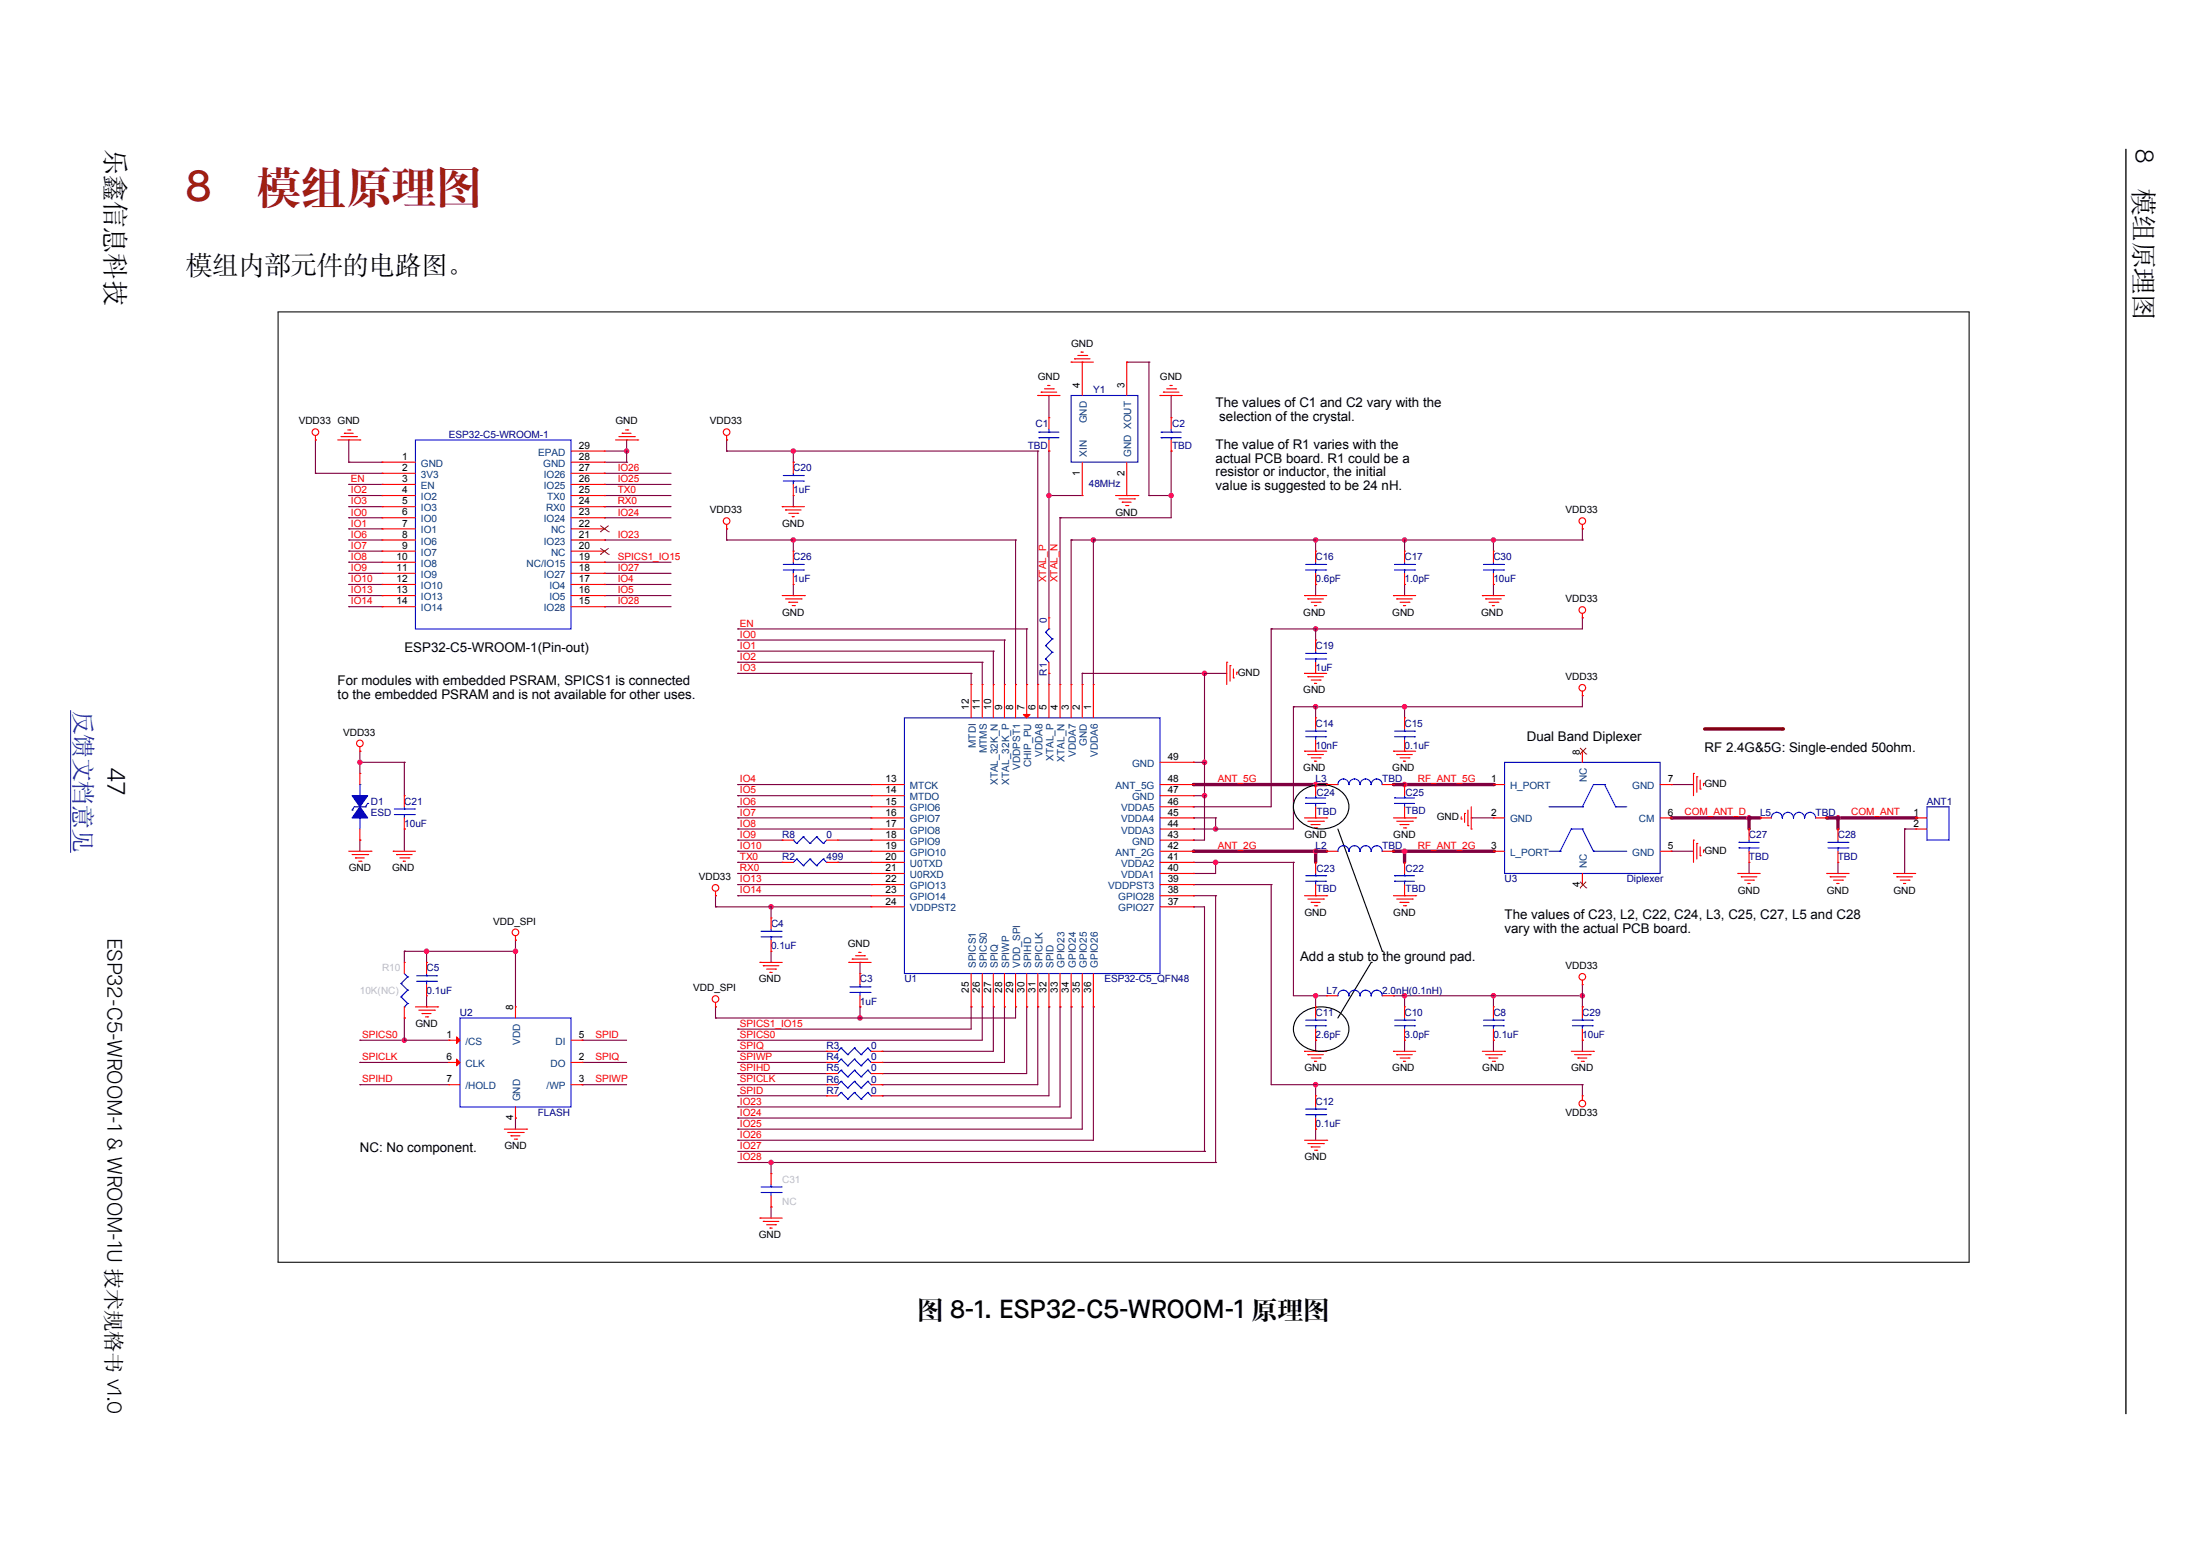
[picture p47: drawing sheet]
<svg xmlns="http://www.w3.org/2000/svg" width="297mm" height="210mm" viewBox="0 0 297 210" stroke-linecap="round" stroke-linejoin="round" font-family="sans-serif">
<defs><g id="words">
<g font-size="6.1" fill="#a02010">
<text x="25" y="27">8</text>
<text x="34.4" y="27">模组原理图</text>
</g>
<g font-size="3.5">
<text x="14.5" y="20" transform="rotate(90 14.5 20)">乐鑫信息科技</text>
<text x="287.1" y="20" transform="rotate(90 287.1 20)">8</text>
<text x="287.1" y="25.4" transform="rotate(90 287.1 25.4)">模组原理图</text>
<text x="25" y="36.6">模组内部元件的电路图。</text>
<text x="14.5" y="103.2" transform="rotate(90 14.5 103.2)">47</text>
<text x="123.3" y="177">图 8-1. ESP32-C5-WROOM-1 原理图</text>
</g>
<text font-size="3.2" fill="#1020a0" x="10.2" y="95.5" transform="rotate(90 10.2 95.5)">反馈文档意见</text>
<text font-size="2.8" x="14.5" y="126" transform="rotate(90 14.5 126)">ESP32-C5-WROOM-1 &amp; WROOM-1U 技术规格书 v1.0</text>
<g font-size="1.8">
<text x="163.4" y="54.7">The values of C1 and C2 vary with the</text>
<text x="163.9" y="56.6">selection of the crystal.</text>
<text x="163.4" y="60.3">The value of R1 varies with the</text>
<text x="163.4" y="62.1">actual PCB board. R1 could be a</text>
<text x="163.4" y="64">resistor or inductor, the initial</text>
<text x="163.4" y="65.8">value is suggested to be 24 nH.</text>
<text x="54.3" y="87.6">ESP32-C5-WROOM-1(Pin-out)</text>
<text x="45.4" y="92.1">For modules with embedded PSRAM, SPICS1 is connected</text>
<text x="45.4" y="93.9">to the embedded PSRAM and is not available for other uses.</text>
<text x="205.2" y="99.6">Dual Band Diplexer</text>
<text x="229.1" y="101">RF 2.4G&amp;5G: Single-ended 50ohm.</text>
<text x="202.2" y="123.5">The values of C23, L2, C22, C24, L3, C25, C27, L5 and C28</text>
<text x="202.2" y="125.3">vary with the actual PCB board.</text>
<text x="174.7" y="129.1">Add a stub to the ground pad.</text>
<text x="48.4" y="154.8">NC: No component.</text>
</g>
<g font-size="1.4">
<text x="145.1" y="52.1" transform="rotate(-90 145.1 52.1)">4</text>
<text x="151.1" y="52.1" transform="rotate(-90 151.1 52.1)">3</text>
<text x="145.1" y="63.9" transform="rotate(-90 145.1 63.9)">1</text>
<text x="151.1" y="63.9" transform="rotate(-90 151.1 63.9)">2</text>
<text x="130.2" y="95.4" transform="rotate(-90 130.2 95.4)">12</text>
<text x="131.7" y="95.4" transform="rotate(-90 131.7 95.4)">11</text>
<text x="133.2" y="95.4" transform="rotate(-90 133.2 95.4)">10</text>
<text x="134.7" y="95.4" transform="rotate(-90 134.7 95.4)">9</text>
<text x="136.2" y="95.4" transform="rotate(-90 136.2 95.4)">8</text>
<text x="137.7" y="95.4" transform="rotate(-90 137.7 95.4)">7</text>
<text x="139.2" y="95.4" transform="rotate(-90 139.2 95.4)">6</text>
<text x="140.6" y="95.4" transform="rotate(-90 140.6 95.4)">5</text>
<text x="142.1" y="95.4" transform="rotate(-90 142.1 95.4)">4</text>
<text x="143.6" y="95.4" transform="rotate(-90 143.6 95.4)">3</text>
<text x="145.1" y="95.4" transform="rotate(-90 145.1 95.4)">2</text>
<text x="146.6" y="95.4" transform="rotate(-90 146.6 95.4)">1</text>
<text x="212.3" y="101.4" transform="rotate(-90 212.3 101.4)">8</text>
<text x="212.3" y="119.2" transform="rotate(-90 212.3 119.2)">4</text>
<text x="69" y="135.7" transform="rotate(-90 69 135.7)">8</text>
<text x="130.2" y="133.4" transform="rotate(-90 130.2 133.4)">25</text>
<text x="131.7" y="133.4" transform="rotate(-90 131.7 133.4)">26</text>
<text x="133.2" y="133.4" transform="rotate(-90 133.2 133.4)">27</text>
<text x="134.7" y="133.4" transform="rotate(-90 134.7 133.4)">28</text>
<text x="136.2" y="133.4" transform="rotate(-90 136.2 133.4)">29</text>
<text x="137.7" y="133.4" transform="rotate(-90 137.7 133.4)">30</text>
<text x="139.2" y="133.4" transform="rotate(-90 139.2 133.4)">31</text>
<text x="140.6" y="133.4" transform="rotate(-90 140.6 133.4)">32</text>
<text x="142.1" y="133.4" transform="rotate(-90 142.1 133.4)">33</text>
<text x="143.6" y="133.4" transform="rotate(-90 143.6 133.4)">34</text>
<text x="145.1" y="133.4" transform="rotate(-90 145.1 133.4)">35</text>
<text x="146.6" y="133.4" transform="rotate(-90 146.6 133.4)">36</text>
<text x="69" y="150.5" transform="rotate(-90 69 150.5)">4</text>
</g>
<g font-size="1.4" fill="#004080">
<text x="146.1" y="56.9" transform="rotate(-90 146.1 56.9)">GND</text>
<text x="146.1" y="61.4" transform="rotate(-90 146.1 61.4)">XIN</text>
<text x="152" y="61.4" transform="rotate(-90 152 61.4)">GND XOUT</text>
<text x="131.1" y="100.5" transform="rotate(-90 131.1 100.5)">MTDI</text>
<text x="132.6" y="101.2" transform="rotate(-90 132.6 101.2)">MTMS</text>
<text x="140.1" y="101.7" transform="rotate(-90 140.1 101.7)">VDDA8</text>
<text x="144.6" y="101.7" transform="rotate(-90 144.6 101.7)">VDDA7</text>
<text x="146.1" y="100.2" transform="rotate(-90 146.1 100.2)">GND</text>
<text x="147.5" y="101.7" transform="rotate(-90 147.5 101.7)">VDDA6</text>
<text x="134.1" y="105.5" transform="rotate(-90 134.1 105.5)">XTAL_32K_N</text>
<text x="135.6" y="105.4" transform="rotate(-90 135.6 105.4)">XTAL_32K_P</text>
<text x="137.1" y="103.5" transform="rotate(-90 137.1 103.5)">VDDPST1</text>
<text x="138.6" y="103.1" transform="rotate(-90 138.6 103.1)">CHIP_PU</text>
<text x="141.6" y="102.2" transform="rotate(-90 141.6 102.2)">XTAL_P</text>
<text x="143.1" y="102.3" transform="rotate(-90 143.1 102.3)">XTAL_N</text>
<text x="213.3" y="105.1" transform="rotate(-90 213.3 105.1)">NC</text>
<text x="213.3" y="116.6" transform="rotate(-90 213.3 116.6)">NC</text>
<text x="131.1" y="130.1" transform="rotate(-90 131.1 130.1)">SPICS1</text>
<text x="132.6" y="130.1" transform="rotate(-90 132.6 130.1)">SPICS0</text>
<text x="134.1" y="130.1" transform="rotate(-90 134.1 130.1)">SPIQ</text>
<text x="135.6" y="130.1" transform="rotate(-90 135.6 130.1)">SPIWP</text>
<text x="137.1" y="130.1" transform="rotate(-90 137.1 130.1)">VDD_SPI</text>
<text x="138.6" y="130.1" transform="rotate(-90 138.6 130.1)">SPIHD</text>
<text x="140.1" y="130.1" transform="rotate(-90 140.1 130.1)">SPICLK</text>
<text x="141.6" y="130.1" transform="rotate(-90 141.6 130.1)">SPID</text>
<text x="143.1" y="130.1" transform="rotate(-90 143.1 130.1)">GPIO23</text>
<text x="144.6" y="130.1" transform="rotate(-90 144.6 130.1)">GPIO24</text>
<text x="146.1" y="130.1" transform="rotate(-90 146.1 130.1)">GPIO25</text>
<text x="147.5" y="130.1" transform="rotate(-90 147.5 130.1)">GPIO26</text>
<text x="69.9" y="140.4" transform="rotate(-90 69.9 140.4)">VDD</text>
<text x="69.9" y="148" transform="rotate(-90 69.9 148)">GND</text>
</g>
<g font-size="1.4" fill="#f00">
<text x="140.6" y="78.2" transform="rotate(-90 140.6 78.2)">XTAL_P</text>
<text x="142.1" y="78.2" transform="rotate(-90 142.1 78.2)">XTAL_N</text>
</g>
<g font-size="1.4" fill="#000080">
<text x="140.7" y="83.8" transform="rotate(-90 140.7 83.8)">0</text>
<text x="140.7" y="90.8" transform="rotate(-90 140.7 90.8)">R1</text>
</g>
<g font-size="1.3">
<text x="143.9" y="46.6">GND</text>
<text x="139.5" y="51.1">GND</text>
<text x="155.9" y="51.1">GND</text>
<text x="40.2" y="57">VDD33 GND</text>
<text x="82.7" y="57">GND</text>
<text x="95.4" y="57">VDD33</text>
<text x="54" y="61.8">1</text>
<text x="54" y="63.3">2</text>
<text x="54" y="64.8">3</text>
<text x="77.8" y="61.8">28</text>
<text x="77.8" y="63.3">27</text>
<text x="77.8" y="64.8">26</text>
<text x="77.8" y="60.3">29</text>
<text x="54" y="66.3">4</text>
<text x="54" y="67.8">5</text>
<text x="54" y="69.3">6</text>
<text x="54" y="70.8">7</text>
<text x="77.8" y="66.3">25</text>
<text x="77.8" y="67.8">24</text>
<text x="77.8" y="69.3">23</text>
<text x="77.8" y="70.8">22</text>
<text x="95.4" y="69">VDD33</text>
<text x="105.1" y="70.8">GND</text>
<text x="149.9" y="69.3">GND</text>
<text x="210.4" y="69">VDD33</text>
<text x="53.3" y="75.2">10</text>
<text x="53.3" y="76.7">11</text>
<text x="54" y="72.2">8</text>
<text x="54" y="73.7">9</text>
<text x="77.8" y="72.2">21</text>
<text x="77.8" y="73.7">20</text>
<text x="77.8" y="75.2">19</text>
<text x="77.8" y="76.7">18</text>
<text x="53.3" y="78.2">12</text>
<text x="53.3" y="79.7">13</text>
<text x="53.3" y="81.2">14</text>
<text x="77.8" y="78.2">17</text>
<text x="77.8" y="79.7">16</text>
<text x="77.8" y="81.2">15</text>
<text x="105.1" y="82.7">GND</text>
<text x="175.2" y="82.7">GND</text>
<text x="187.1" y="82.7">GND</text>
<text x="199" y="82.7">GND</text>
<text x="210.4" y="80.9">VDD33</text>
<text x="166.3" y="90.8">GND</text>
<text x="175.2" y="93.2">GND</text>
<text x="210.4" y="91.4">VDD33</text>
<text x="46.1" y="98.8">VDD33</text>
<text x="119" y="105.1">13</text>
<text x="119" y="106.6">14</text>
<text x="156.9" y="105.1">48</text>
<text x="156.9" y="102.1">49</text>
<text x="156.9" y="106.6">47</text>
<text x="175.2" y="103.6">GND</text>
<text x="187.1" y="103.6">GND</text>
<text x="200.4" y="105.1">1</text>
<text x="224.1" y="105.1">7</text>
<text x="229.1" y="105.7">GND</text>
<text x="119" y="111.1">17</text>
<text x="119" y="112.6">18</text>
<text x="119" y="109.6">16</text>
<text x="119" y="108.1">15</text>
<text x="156.9" y="111.1">44</text>
<text x="156.9" y="109.6">45</text>
<text x="156.9" y="108.1">46</text>
<text x="156.9" y="112.6">43</text>
<text x="175.3" y="112.6">GND</text>
<text x="187.2" y="112.6">GND</text>
<text x="193.1" y="110.2">GND</text>
<text x="200.4" y="109.6">2</text>
<text x="224.1" y="109.6">6</text>
<text x="257.1" y="109.6">1</text>
<text x="257.1" y="111.1">2</text>
<text x="46.9" y="117.1">GND</text>
<text x="52.7" y="117.1">GND</text>
<text x="93.9" y="118.3">VDD33</text>
<text x="119" y="115.6">20</text>
<text x="119" y="117.1">21</text>
<text x="119" y="114.1">19</text>
<text x="119" y="118.5">22</text>
<text x="156.9" y="117.1">40</text>
<text x="156.9" y="115.6">41</text>
<text x="156.9" y="114.1">42</text>
<text x="156.9" y="118.5">39</text>
<text x="200.4" y="114.1">3</text>
<text x="224.1" y="114.1">5</text>
<text x="229.1" y="114.7">GND</text>
<text x="66.3" y="124.2">VDD_SPI</text>
<text x="119" y="121.5">24</text>
<text x="119" y="120">23</text>
<text x="156.9" y="121.5">37</text>
<text x="156.9" y="120">38</text>
<text x="175.3" y="123">GND</text>
<text x="187.2" y="123">GND</text>
<text x="233.5" y="120.1">GND</text>
<text x="245.5" y="120.1">GND</text>
<text x="254.5" y="120.1">GND</text>
<text x="113.9" y="127.2">GND</text>
<text x="210.4" y="130.2">VDD33</text>
<text x="55.8" y="138">GND</text>
<text x="93.2" y="133.2">VDD_SPI</text>
<text x="102" y="132">GND</text>
<text x="60" y="139.5">1</text>
<text x="60" y="142.4">6</text>
<text x="77.8" y="142.4">2</text>
<text x="77.8" y="139.5">5</text>
<text x="175.3" y="144">GND</text>
<text x="187.1" y="144">GND</text>
<text x="199.2" y="144">GND</text>
<text x="211.1" y="144">GND</text>
<text x="60" y="145.4">7</text>
<text x="77.8" y="145.4">3</text>
<text x="210.4" y="149.9">VDD33</text>
<text x="67.8" y="154.4">GND</text>
<text x="175.3" y="155.9">GND</text>
<text x="102" y="166.4">GND</text>
</g>
<g font-size="1.3" fill="#000080">
<text x="146.9" y="52.8">Y1</text>
<text x="60.3" y="58.8">ESP32-C5-WROOM-1</text>
<text x="139.2" y="57.3">C1</text>
<text x="157.5" y="57.3">C2</text>
<text x="106.6" y="63.3">C20</text>
<text x="138.1" y="60.3">TBD</text>
<text x="146.3" y="65.4">48MHz</text>
<text x="157.5" y="60.3">TBD</text>
<text x="106.6" y="66.3">1uF</text>
<text x="106.6" y="75.3">C26</text>
<text x="176.8" y="75.3">C16</text>
<text x="188.7" y="75.3">C17</text>
<text x="200.7" y="75.3">C30</text>
<text x="106.6" y="78.2">1uF</text>
<text x="176.8" y="78.2">0.6pF</text>
<text x="188.7" y="78.2">1.0pF</text>
<text x="200.7" y="78.2">10uF</text>
<text x="176.8" y="87.2">C19</text>
<text x="176.8" y="90.2">1uF</text>
<text x="176.8" y="97.7">C14</text>
<text x="176.8" y="100.6">10nF</text>
<text x="188.7" y="97.7">C15</text>
<text x="188.7" y="100.6">0.1uF</text>
<text x="176.8" y="105.1">L3</text>
<text x="176.9" y="106.9">C24</text>
<text x="185.8" y="105.1">TBD</text>
<text x="188.9" y="106.9">C25</text>
<text x="49.9" y="108.1">D1</text>
<text x="49.9" y="109.6">ESD</text>
<text x="54.3" y="108.1">C21</text>
<text x="54.3" y="111.1">10uF</text>
<text x="105.1" y="112.6">R8</text>
<text x="111.1" y="112.6">0</text>
<text x="176.9" y="109.5">TBD</text>
<text x="188.9" y="109.3">TBD</text>
<text x="235" y="112.6">C27</text>
<text x="236.5" y="109.6">L5</text>
<text x="244" y="109.6">TBD</text>
<text x="247" y="112.6">C28</text>
<text x="258.9" y="108.1">ANT1</text>
<text x="105.1" y="115.6">R2</text>
<text x="111.1" y="115.6">499</text>
<text x="176.8" y="114.1">L2</text>
<text x="176.9" y="117.2">C23</text>
<text x="176.9" y="119.9">TBD</text>
<text x="185.8" y="114.1">TBD</text>
<text x="188.9" y="117.2">C22</text>
<text x="188.9" y="119.9">TBD</text>
<text x="202.2" y="118.6">U3</text>
<text x="218.6" y="118.6">Diplexer</text>
<text x="235" y="115.6">TBD</text>
<text x="247" y="115.6">TBD</text>
<text x="103.6" y="124.5">C4</text>
<text x="57.3" y="130.5">C5</text>
<text x="103.6" y="127.5">0.1uF</text>
<text x="57.3" y="133.5">0.1uF</text>
<text x="61.8" y="136.5">U2</text>
<text x="115.6" y="132">C3</text>
<text x="115.6" y="135">1uF</text>
<text x="121.5" y="132">U1</text>
<text x="148.4" y="132">ESP32-C5_QFN48</text>
<text x="176.8" y="136.5">C11</text>
<text x="178.3" y="133.5">L7</text>
<text x="185.8" y="133.5">2.0nH(0.1nH)</text>
<text x="188.7" y="136.5">C10</text>
<text x="200.7" y="136.5">C8</text>
<text x="212.6" y="136.5">C29</text>
<text x="111.1" y="141">R3</text>
<text x="111.1" y="144">R5</text>
<text x="111.1" y="142.5">R4</text>
<text x="117.1" y="141">0</text>
<text x="117.1" y="144">0</text>
<text x="117.1" y="142.5">0</text>
<text x="176.8" y="139.5">2.6pF</text>
<text x="188.7" y="139.5">3.0pF</text>
<text x="200.7" y="139.5">0.1uF</text>
<text x="212.6" y="139.5">10uF</text>
<text x="72.3" y="149.9">FLASH</text>
<text x="111.1" y="145.4">R6</text>
<text x="111.1" y="146.9">R7</text>
<text x="117.1" y="145.4">0</text>
<text x="117.1" y="146.9">0</text>
<text x="176.8" y="148.4">C12</text>
<text x="176.8" y="151.4">0.1uF</text>
</g>
<g font-size="1.3" fill="#f00">
<text x="47.2" y="64.8">EN</text>
<text x="83" y="63.3">IO26</text>
<text x="83" y="64.8">IO25</text>
<text x="47.2" y="66.3">IO2</text>
<text x="47.2" y="67.8">IO3</text>
<text x="47.2" y="69.3">IO0</text>
<text x="47.2" y="70.8">IO1</text>
<text x="83" y="69.3">IO24</text>
<text x="83" y="66.3">TX0</text>
<text x="83" y="67.8">RX0</text>
<text x="47.2" y="73.7">IO7</text>
<text x="47.2" y="72.3">IO6</text>
<text x="47.2" y="75.2">IO8</text>
<text x="47.2" y="76.7">IO9</text>
<text x="83" y="72.3">IO23</text>
<text x="83" y="75.2">SPICS1_IO15</text>
<text x="83" y="76.7">IO27</text>
<text x="47.2" y="79.7">IO13</text>
<text x="47.2" y="81.2">IO14</text>
<text x="47.2" y="78.2">IO10</text>
<text x="83" y="81.2">IO28</text>
<text x="83" y="78.2">IO4</text>
<text x="83" y="79.7">IO5</text>
<text x="99.4" y="84.2">EN</text>
<text x="99.4" y="87.2">IO1</text>
<text x="99.4" y="85.7">IO0</text>
<text x="99.4" y="88.7">IO2</text>
<text x="99.4" y="90.2">IO3</text>
<text x="99.4" y="105.1">IO4</text>
<text x="99.4" y="106.6">IO5</text>
<text x="163.7" y="105.1">ANT_5G</text>
<text x="190.5" y="105.1">RF_ANT_5G</text>
<text x="99.4" y="108.1">IO6</text>
<text x="99.4" y="109.6">IO7</text>
<text x="99.4" y="111.1">IO8</text>
<text x="99.4" y="112.6">IO9</text>
<text x="226.4" y="109.6">COM_ANT_D</text>
<text x="248.8" y="109.6">COM_ANT</text>
<text x="99.4" y="117.1">RX0</text>
<text x="99.4" y="118.6">IO13</text>
<text x="99.4" y="114.1">IO10</text>
<text x="99.4" y="115.6">TX0</text>
<text x="163.7" y="114">ANT_2G</text>
<text x="190.5" y="114">RF_ANT_2G</text>
<text x="99.4" y="120">IO14</text>
<text x="99.4" y="137.9">SPICS1_IO15</text>
<text x="48.7" y="139.5">SPICS0</text>
<text x="48.7" y="142.4">SPICLK</text>
<text x="80" y="139.5">SPID</text>
<text x="80" y="142.4">SPIQ</text>
<text x="99.4" y="139.5">SPICS0</text>
<text x="99.4" y="141">SPIQ</text>
<text x="99.4" y="142.4">SPIWP</text>
<text x="99.4" y="143.9">SPIHD</text>
<text x="48.7" y="145.4">SPIHD</text>
<text x="80" y="145.4">SPIWP</text>
<text x="99.4" y="148.4">IO23</text>
<text x="99.4" y="149.9">IO24</text>
<text x="99.4" y="145.4">SPICLK</text>
<text x="99.4" y="146.9">SPID</text>
<text x="99.4" y="151.4">IO25</text>
<text x="99.4" y="152.9">IO26</text>
<text x="99.4" y="154.4">IO27</text>
<text x="99.4" y="155.9">IO28</text>
</g>
<g font-size="1.3" fill="#004080">
<text x="56.6" y="62.7">GND</text>
<text x="56.6" y="64.2">3V3</text>
<text x="56.6" y="65.7">EN</text>
<text x="72.3" y="61.2">EPAD</text>
<text x="73" y="62.7">GND</text>
<text x="73.1" y="64.2">IO26</text>
<text x="73.1" y="65.7">IO25</text>
<text x="56.6" y="67.2">IO2</text>
<text x="56.6" y="68.7">IO3</text>
<text x="56.6" y="70.2">IO0</text>
<text x="56.6" y="71.7">IO1</text>
<text x="73.1" y="70.2">IO24</text>
<text x="73.4" y="68.7">RX0</text>
<text x="73.5" y="67.2">TX0</text>
<text x="74.1" y="71.7">NC</text>
<text x="56.6" y="73.2">IO6</text>
<text x="56.6" y="74.7">IO7</text>
<text x="56.6" y="76.1">IO8</text>
<text x="56.6" y="77.6">IO9</text>
<text x="70.8" y="76.1">NC/IO15</text>
<text x="73.1" y="73.2">IO23</text>
<text x="73.1" y="77.6">IO27</text>
<text x="74.1" y="74.7">NC</text>
<text x="56.6" y="79.1">IO10</text>
<text x="56.6" y="80.6">IO13</text>
<text x="56.6" y="82.1">IO14</text>
<text x="73.1" y="82.1">IO28</text>
<text x="73.8" y="79.1">IO4</text>
<text x="73.8" y="80.6">IO5</text>
<text x="122.3" y="106">MTCK</text>
<text x="122.3" y="107.5">MTDO</text>
<text x="149.9" y="106">ANT_5G</text>
<text x="152.2" y="103">GND</text>
<text x="152.2" y="107.5">GND</text>
<text x="202.9" y="106">H_PORT</text>
<text x="219.4" y="106">GND</text>
<text x="122.3" y="112">GPIO8</text>
<text x="122.3" y="113.5">GPIO9</text>
<text x="122.3" y="110.5">GPIO7</text>
<text x="122.3" y="109">GPIO6</text>
<text x="150.7" y="112">VDDA3</text>
<text x="150.7" y="110.5">VDDA4</text>
<text x="150.7" y="109">VDDA5</text>
<text x="152.2" y="113.5">GND</text>
<text x="202.9" y="110.5">GND</text>
<text x="220.3" y="110.5">CM</text>
<text x="122.3" y="116.5">U0TXD</text>
<text x="122.3" y="118">U0RXD</text>
<text x="122.3" y="115">GPIO10</text>
<text x="122.3" y="119.5">GPIO13</text>
<text x="148.9" y="119.5">VDDPST3</text>
<text x="149.9" y="115">ANT_2G</text>
<text x="150.7" y="118">VDDA1</text>
<text x="150.7" y="116.5">VDDA2</text>
<text x="202.9" y="115">L_PORT</text>
<text x="219.4" y="115">GND</text>
<text x="122.3" y="122.4">VDDPST2</text>
<text x="122.3" y="121">GPIO14</text>
<text x="150.3" y="122.4">GPIO27</text>
<text x="150.3" y="121">GPIO28</text>
<text x="62.6" y="140.4">/CS</text>
<text x="62.6" y="143.4">CLK</text>
<text x="74" y="143.4">DO</text>
<text x="74.6" y="140.4">DI</text>
<text x="62.6" y="146.3">/HOLD</text>
<text x="73.5" y="146.3">/WP</text>
</g>
<g font-size="1.3" fill="#c0c0c0">
<text x="51.4" y="130.5">R10</text>
<text x="48.4" y="133.5">10K(NC)</text>
<text x="105.1" y="158.9">C31</text>
<text x="105.1" y="161.9">NC</text>
</g>
</g></defs>
<path d="M285.7 20v170" fill="none" stroke="#000" stroke-width=".18"/>
<path d="M97.7 59.1h.1M97.7 59.1v1.5M106.6 62.1h.1M106.6 60.6v1.5" fill="none" stroke="#800040" stroke-width=".15"/>
<path d="M247 109.9h10.5" fill="none" stroke="#800040" stroke-width=".45"/>
<circle cx="257.5" cy="109.9" r=".22" fill="#800040"/>
<g fill="#f0f" stroke="#f0f" stroke-width=".15">
<circle cx="247" cy="109.9" r=".29"/>
<circle cx="103.6" cy="121.8" r=".29"/>
<circle cx="106.6" cy="72.5" r=".29"/>
<circle cx="157.4" cy="66.6" r=".29"/>
<circle cx="141" cy="66.6" r=".29"/>
<circle cx="176.8" cy="145.7" r=".29"/>
<circle cx="161.9" cy="90.5" r=".29"/>
<circle cx="161.9" cy="102.4" r=".29"/>
<circle cx="106.6" cy="60.6" r=".29"/>
<circle cx="161.9" cy="106.9" r=".29"/>
<circle cx="176.8" cy="72.5" r=".29"/>
<circle cx="188.8" cy="72.5" r=".29"/>
</g>
<g fill="none" stroke="#800040" stroke-width=".15">
<path d="M141 53.1h.1M141 53.1v3M151.4 48.7h.1M151.4 48.7h3M154.4 48.7h.1M154.4 48.7v17.9M157.4 53.1h.1M157.4 53.1v3M97.7 71.1h.1M97.7 60.6h.1M97.7 71.1v1.5M97.7 60.6h41.8"/>
<path d="M106.6 72.6h.1M106.6 60.6h.1M106.6 68.1h.1M106.6 66.6v1.5M106.6 72.6v1.4M106.6 78.5v1.5M106.6 72.6h29.9M139.5 60.6h.1M139.5 60.6v31.4M141 60.6h.1M141 66.6h.1M141 60.6v22.4"/>
<path d="M141 66.6h4.4M154.4 66.6h.1M154.4 66.6h3M157.4 60.6h.1M157.4 66.6h.1M157.4 60.6v9M176.8 72.6h.1M176.8 72.6h23.9M176.8 72.6v1.4M188.8 72.6h.1M188.8 72.6v1.4M200.7 72.6h.1"/>
<path d="M99.1 84.5h.1M99.1 87.5h.1M99.1 86h.1M99.1 84.5h38.9M99.1 87.5h34.4M99.1 86h35.9M106.6 80h.1M141 90.5h.1M141 90.5v1.5M145.4 90.5h.1M145.4 90.5h19.5M161.9 90.5h.1"/>
<path d="M161.9 90.5v22.4h-1.5M99.1 105.4h.1M99.1 106.9h.1M99.1 108.4h.1M99.1 109.9h.1M99.1 117.4h.1M99.1 111.4h.1M99.1 118.9h.1M99.1 112.9h.1M99.1 114.4h.1M99.1 105.4h18M99.1 106.9h18"/>
<path d="M99.1 108.4h18M99.1 109.9h18M99.1 117.4h18M99.1 111.4h18M99.1 118.9h18M99.1 112.9h6M99.1 114.4h18M112.6 115.9h.1M112.6 115.9h4.5M160.4 102.4h.1M160.4 106.9h.1M160.4 112.9h.1"/>
<path d="M160.4 106.9h1.5M160.4 102.4h1.5M161.9 102.4h.1M161.9 106.9h.1M197.7 109.9h.1M197.7 109.9h3M224.6 114.4h.1M224.6 105.4h.1M224.6 105.4h3M224.6 114.4h3M99.1 120.3h.1M99.1 120.3h18"/>
<path d="M103.6 121.8h.1M103.6 121.8h13.5M160.4 121.8h.1M160.4 120.3h.1M160.4 120.3h3M160.4 121.8h1.5M170.8 145.7h41.9M176.8 151.7h.1M176.8 145.7h.1M176.8 145.7v1.5M176.8 151.7v1.5M212.7 145.7h.1"/>
<path d="M212.7 145.7v1.5"/>
</g>
<path d="M224.6 109.9h10.5" fill="none" stroke="#800040" stroke-width=".45"/>
<circle cx="224.6" cy="109.9" r=".22" fill="#800040"/>
<circle cx="235.1" cy="109.9" r=".29" fill="#f0f" stroke="#f0f" stroke-width=".15"/>
<g fill="none" stroke="#800040" stroke-width=".15">
<path d="M96.2 120.3h.1M96.2 120.3v1.5M103.6 129.3h.1M103.6 127.8v1.5M142.5 135.3h.1M142.5 135.3v13.4h-43.4M144 135.3h.1M144 135.3v14.9h-44.9M145.4 135.3h.1M145.4 135.3v16.4h-46.3M146.9 135.3h.1M146.9 135.3v17.9h-47.8"/>
<path d="M161.9 121.8v32.9M163.4 120.3h.1M163.4 120.3v35.9M99.1 148.7h.1M99.1 150.2h.1M99.1 151.7h.1M99.1 153.2h.1M99.1 154.7h62.8M99.1 156.2h4.5M103.6 156.2h.1M161.9 154.7h.1"/>
</g>
<path d="M235.1 109.9h1.4" fill="none" stroke="#800040" stroke-width=".45"/>
<circle cx="235.1" cy="109.9" r=".22" fill="#800040"/>
<path d="M235.1 109.9v1.5" fill="none" stroke="#800040" stroke-width=".45"/>
<circle cx="235.1" cy="109.9" r=".22" fill="#800040"/>
<path d="M245.5 109.9h1.5" fill="none" stroke="#800040" stroke-width=".45"/>
<circle cx="245.5" cy="109.9" r=".22" fill="#800040"/>
<path d="M247 109.9v1.5" fill="none" stroke="#800040" stroke-width=".45"/>
<circle cx="247" cy="109.9" r=".22" fill="#800040"/>
<path d="M187.3 114.4h1.5" fill="none" stroke="#800040" stroke-width=".45"/>
<circle cx="187.3" cy="114.4" r=".22" fill="#800040"/>
<path d="M99.1 115.9h.1M99.1 115.9h6" fill="none" stroke="#800040" stroke-width=".15"/>
<path d="M188.8 114.4h11.9" fill="none" stroke="#800040" stroke-width=".45"/>
<circle cx="200.7" cy="114.4" r=".22" fill="#800040"/>
<path d="M256 111.4h.1M256 111.4v6M256 111.4h1.5" fill="none" stroke="#800040" stroke-width=".15"/>
<path d="M188.8 105.4h11.9" fill="none" stroke="#800040" stroke-width=".45"/>
<circle cx="200.7" cy="105.4" r=".22" fill="#800040"/>
<circle cx="188.8" cy="105.4" r=".29" fill="#f0f" stroke="#f0f" stroke-width=".15"/>
<path d="M187.3 105.4h1.5" fill="none" stroke="#800040" stroke-width=".45"/>
<circle cx="187.3" cy="105.4" r=".22" fill="#800040"/>
<g fill="none" stroke="#800040" stroke-width=".15">
<path d="M176.8 78.5h.1M176.8 78.5v1.5M188.8 78.5h.1M188.8 78.5v1.5M212.7 71.1h.1M212.7 71.1v1.5M173.8 95h.1M173.8 95v16.4M176.8 95h.1M176.8 84.5h.1M176.8 84.5v1.5M176.8 95v1.4"/>
<path d="M188.8 95h.1M188.8 95v1.4M212.7 93.5h.1M212.7 83h.1M212.7 83v1.5h-35.9M212.7 93.5v1.5h-38.9M160.4 108.4h.1M160.4 108.4h10.4M96.2 121.8h.1M96.2 135.3h.1M96.2 136.8h.1M96.2 121.8h7.4"/>
<path d="M96.2 135.3v1.5M99.1 138.3h.1M99.1 139.8h.1M103.6 121.8h.1M103.6 121.8v1.5M115.6 135.3h.1M115.6 129.3h.1M115.6 136.8h.1M115.6 129.3v1.5M115.6 135.3v1.5M130.5 135.3h.1M130.5 135.3v3h-31.4"/>
<path d="M132 135.3h.1M132 135.3v4.5h-32.9M133.5 135.3h.1M133.5 135.3v6h-14.9M135 135.3h.1M135 135.3v7.4h-16.4M136.5 135.3h.1M136.5 135.3v1.5h-40.3M138 135.3h.1M138 135.3v8.9h-19.4M139.5 135.3h.1M139.5 135.3v10.4h-20.9"/>
<path d="M141 135.3h.1M141 135.3v11.9h-22.4M176.8 139.8h.1M176.8 139.8v1.5M188.8 139.8h.1M188.8 139.8v1.5M200.7 139.8h.1M200.7 133.8h.1M200.7 133.8v1.5M200.7 139.8v1.5M200.7 133.8h12M212.7 133.8h.1"/>
<path d="M212.7 139.8h.1M212.7 139.8v1.5M99.1 141.3h.1M99.1 142.7h.1M99.1 144.2h.1M99.1 145.7h.1M99.1 147.2h.1M99.1 141.3h12M99.1 142.7h12M99.1 144.2h12M99.1 145.7h12M99.1 147.2h12"/>
<path d="M118.6 141.3h.1M118.6 142.7h.1M118.6 144.2h.1M118.6 145.7h.1M118.6 147.2h.1"/>
</g>
<g fill="#f0f" stroke="#f0f" stroke-width=".15">
<circle cx="200.7" cy="133.8" r=".29"/>
<circle cx="212.6" cy="133.8" r=".29"/>
<circle cx="176.8" cy="95" r=".29"/>
<circle cx="188.8" cy="95" r=".29"/>
<circle cx="115.6" cy="136.8" r=".29"/>
<circle cx="176.8" cy="84.5" r=".29"/>
</g>
<path d="M160.4 105.4h16.4" fill="none" stroke="#800040" stroke-width=".45"/>
<circle cx="160.4" cy="105.4" r=".22" fill="#800040"/>
<path d="M160.4 114.4h16.4" fill="none" stroke="#800040" stroke-width=".45"/>
<circle cx="160.4" cy="114.4" r=".22" fill="#800040"/>
<g fill="none" stroke="#800040" stroke-width=".15">
<path d="M97.7 72.6h.1M97.7 72.6h8.9M142.5 69.6h.1M142.5 69.6h14.9M99.1 90.5h.1M99.1 89h.1M99.1 90.5h31.4M99.1 89h32.9M130.5 90.5h.1M130.5 90.5v1.5M132 89h.1M132 89v3"/>
<path d="M133.5 87.5h.1M133.5 87.5v4.5M135 86h.1M135 86v6M170.8 84.5h.1M170.8 84.5v23.9M170.8 84.5h6M160.4 109.9h.1M160.4 111.4h.1M160.4 118.9h.1M160.4 117.4h.1M160.4 115.9h.1"/>
<path d="M160.4 109.9h3M160.4 115.9h13.4M160.4 111.4h13.4M160.4 118.9h10.4M163.4 115.9h.1M163.4 109.9h.1M163.4 111.4h.1M163.4 109.9v1.5M163.4 115.9v1.5h-3M170.8 118.9h.1M170.8 118.9v26.8M173.8 115.9h.1"/>
<path d="M173.8 115.9v17.9h4.5M176.8 133.8h.1M176.8 133.8v1.5M187.3 133.8h.1M187.3 133.8h13.4M188.8 133.8h.1M188.8 133.8v1.5M200.7 133.8h.1M212.7 135.3h.1M212.7 133.8h.1M212.7 132.3v3"/>
</g>
<g fill="#f0f" stroke="#f0f" stroke-width=".15">
<circle cx="163.4" cy="111.4" r=".29"/>
<circle cx="163.4" cy="115.9" r=".29"/>
<circle cx="188.8" cy="133.8" r=".29"/>
<circle cx="176.8" cy="133.8" r=".29"/>
</g>
<path d="M176.8 105.4h1.5" fill="none" stroke="#800040" stroke-width=".45"/>
<circle cx="176.8" cy="105.4" r=".22" fill="#800040"/>
<circle cx="176.8" cy="105.4" r=".29" fill="#f0f" stroke="#f0f" stroke-width=".15"/>
<path d="M176.8 114.4v1.5" fill="none" stroke="#800040" stroke-width=".45"/>
<circle cx="176.8" cy="114.4" r=".22" fill="#800040"/>
<circle cx="176.8" cy="114.4" r=".29" fill="#f0f" stroke="#f0f" stroke-width=".15"/>
<path d="M176.8 114.4h1.5" fill="none" stroke="#800040" stroke-width=".45"/>
<circle cx="176.8" cy="114.4" r=".22" fill="#800040"/>
<path d="M188.8 114.4v1.5" fill="none" stroke="#800040" stroke-width=".45"/>
<circle cx="188.8" cy="114.4" r=".22" fill="#800040"/>
<g fill="#f0f" stroke="#f0f" stroke-width=".15">
<circle cx="188.8" cy="114.4" r=".29"/>
<circle cx="146.9" cy="72.5" r=".29"/>
<circle cx="84.2" cy="60.6" r=".29"/>
<circle cx="200.7" cy="72.5" r=".29"/>
<circle cx="103.6" cy="156.2" r=".29"/>
<circle cx="48.4" cy="102.4" r=".29"/>
<circle cx="54.3" cy="139.8" r=".29"/>
<circle cx="69.3" cy="127.8" r=".29"/>
<circle cx="57.3" cy="127.8" r=".29"/>
</g>
<g fill="none" stroke="#800040" stroke-width=".15">
<path d="M42.4 59.1h.1M42.4 59.1v4.5M46.9 59.1h.1M46.9 59.1v3M84.2 59.1h.1M84.2 59.1v3M42.4 63.6h.1M42.4 63.6h9M46.9 62.1h.1M46.9 65.1h.1M46.9 66.6h.1M46.9 68.1h.1"/>
<path d="M46.9 69.6h.1M46.9 71.1h.1M46.9 74h.1M46.9 72.6h.1M46.9 75.5h.1M46.9 77h.1M46.9 78.5h.1M46.9 72.6h4.5M46.9 65.1h4.5M46.9 69.6h4.5M46.9 75.5h4.5M46.9 62.1h4.5"/>
<path d="M46.9 66.6h4.5M46.9 68.1h4.5M46.9 71.1h4.5M46.9 74h4.5M46.9 77h4.5M46.9 78.5h4.5M81.2 63.6h.1M81.2 65.1h.1M81.2 69.6h.1M81.2 72.6h.1M81.2 75.5h.1M81.2 66.6h.1"/>
<path d="M81.2 68.1h.1M81.2 77h.1M81.2 78.5h.1M81.2 72.6h9M81.2 63.6h9M81.2 65.1h9M81.2 69.6h9M81.2 75.5h9M81.2 62.1h3M81.2 66.6h9M81.2 68.1h9M81.2 60.6h3"/>
<path d="M81.2 77h9M81.2 78.5h9M84.2 60.6h.1M84.2 62.1h.1M136.5 72.6h.1M136.5 72.6v19.4M142.5 69.6h.1M142.5 69.6v22.4M144 72.6h.1M144 72.6v19.4M144 72.6h32.8M146.9 72.6h.1"/>
<path d="M146.9 72.6v19.4M200.7 72.6h.1M200.7 78.5h.1M200.7 72.6h12M200.7 72.6v1.4M200.7 78.5v1.5M212.7 72.6h.1M46.9 80h.1M46.9 81.5h.1M46.9 80h4.5M46.9 81.5h4.5M81.2 81.5h.1"/>
<path d="M81.2 80h.1M81.2 80h9M81.2 81.5h9M138 84.5h.1M138 84.5v7.5M145.4 90.5h.1M145.4 90.5v1.5M48.4 112.9h.1M48.4 100.9h.1M48.4 102.4h.1M48.4 100.9v3M48.4 112.9v1.5"/>
<path d="M48.4 102.4h5.9M54.3 102.4h.1M54.3 111.4h.1M54.3 102.4v4.5M54.3 111.4v3M112.6 112.9h4.5M117.1 112.9h.1M235.1 117.4h.1M235.1 115.9v1.5M247 117.4h.1M247 115.9v1.5M48.4 139.8h.1"/>
<path d="M48.4 139.8h11.9M54.3 139.8h.1M54.3 136.8h.1M54.3 127.8h.1M54.3 127.8v1.5M54.3 136.8v3M54.3 127.8h15M57.3 127.8h.1M57.3 135.3h.1M57.3 127.8v1.5M57.3 133.8v1.5M69.3 126.3h.1"/>
<path d="M69.3 127.8h.1M69.3 126.3v9M78.2 139.8h.1M78.2 139.8h6M48.4 145.7h.1M48.4 142.7h.1M48.4 145.7h11.9M48.4 142.7h11.9M69.3 150.2h.1M69.3 150.2v1.5M78.2 145.7h.1M78.2 142.7h.1"/>
<path d="M78.2 145.7h6M78.2 142.7h6M103.6 156.2h.1M103.6 156.2v1.5M103.6 156.2h59.8M163.4 156.2h.1M103.6 162.2h.1M103.6 162.2v1.5"/>
</g>
<g fill="none" stroke="#f00" stroke-width=".15">
<path d="M42.4 59.1h.1M42.4 58.5v.6M45.4 59.1h3M45.8 58.7h2.1M46.3 58.2h.1M46.3 58.2h1.2M46.7 57.8h.3M47 57.8h.1M47.9 58.7h.1M48.4 59.1h.1M82.7 59.1h3M83.2 58.7h2.1"/>
<path d="M83.6 58.2h.1M83.6 58.2h1.2M84.1 57.8h.3M84.4 57.8h.1M85.3 58.7h.1M85.7 59.1h.1M97.7 59.1h.1M97.7 58.5v.6M139.5 53.1h.1M139.5 53.1h3M139.9 52.7h.1M139.9 52.7h2.1"/>
<path d="M140.4 52.2h1.2M140.8 51.8h.1M140.8 51.8h.3M141.6 52.2h.1M144 48.7h.1M144 48.7h2.9M144.4 48.2h.1M144.4 48.2h2.1M144.8 47.8h1.2M145.3 47.3h.1M145.3 47.3h.3M146 47.8h.1"/>
<path d="M155.9 53.1h.1M155.9 53.1h3M156.3 52.7h.1M156.3 52.7h2.1M156.8 52.2h1.2M157.2 51.8h.1M157.2 51.8h.3M158 52.2h.1M97.7 71.1h.1M97.7 70.5v.6M105.1 68.1h.1M105.1 68.1h3"/>
<path d="M105.6 68.5h.1M105.6 68.5h2.1M106 69h1.2M106.5 69.4h.1M106.5 69.4h.3M107.2 69h.1M149.9 66.6h3M150.4 67h2.1M150.8 67.5h.1M150.8 67.5h1.2M151.3 67.9h.3M151.6 67.9h.1"/>
<path d="M152.5 67h.1M152.9 66.6h.1M212.7 71.1h.1M212.7 70.5v.6M105.1 80h3M105.6 80.5h2.1M106 80.9h.1M106 80.9h1.2M106.5 81.4h.3M106.8 81.4h.1M107.7 80.5h.1M108.1 80h.1"/>
<path d="M164.9 89h.1M164.9 89v3M165.3 89.4h.1M165.3 89.4v2.1M165.8 91.1h.1M165.8 89.9v1.2M166.2 90.3h.1M166.2 90.3v.3M175.3 90.5h.1M175.3 80h.1M175.3 90.5h3M175.3 80h3"/>
<path d="M175.8 90.9h.1M175.8 80.5h.1M175.8 90.9h2.1M175.8 80.5h2.1M176.2 91.4h1.2M176.2 80.9h1.2M176.7 91.8h.1M176.7 81.4h.1M176.7 91.8h.3M176.7 81.4h.3M177.4 91.4h.1M177.4 80.9h.1"/>
<path d="M187.3 80h.1M187.3 80h2.9M187.7 80.5h.1M187.7 80.5h2.1M188.2 80.9h1.2M188.6 81.4h.1M188.6 81.4h.3M189.4 80.9h.1M199.2 80h.1M199.2 80h3M199.7 80.5h.1M199.7 80.5h2"/>
<path d="M200.1 80.9h1.2M200.6 81.4h.1M200.6 81.4h.3M201.3 80.9h.1M212.7 93.5h.1M212.7 83h.1M212.7 82.4v.6M212.7 92.9v.6M46.9 114.4h3M47.3 114.8h2.1M47.8 115.3h.1M47.8 115.3h1.2"/>
<path d="M48.2 115.7h.3M48.4 100.9h.1M48.4 100.3v.6M48.5 115.7h.1M49.4 114.8h.1M49.9 114.4h.1M52.8 114.4h.1M52.8 114.4h3M53.3 114.8h.1M53.3 114.8h2.1M53.7 115.3h1.2M54.2 115.7h.1"/>
<path d="M54.2 115.7h.3M54.9 115.3h.1M96.2 119.7v.6M175.3 100.9h.1M175.3 100.9h3M175.3 109.9h3M175.8 101.4h.1M175.8 101.4h2.1M175.8 110.3h2.1M176.2 110.8h.1M176.2 101.8h1.2M176.2 110.8h1.2"/>
<path d="M176.7 102.3h.1M176.7 102.3h.3M176.7 111.2h.3M177 111.2h.1M177.4 101.8h.1M177.9 110.3h.1M178.3 109.9h.1M187.3 100.9h.1M187.3 100.9h2.9M187.3 109.9h2.9M187.7 101.4h.1M187.7 101.4h2.1"/>
<path d="M187.7 110.3h2.1M188.2 110.8h.1M188.2 101.8h1.2M188.2 110.8h1.2M188.6 102.3h.1M188.6 102.3h.3M188.6 111.2h.3M188.9 111.2h.1M189.4 101.8h.1M189.8 110.3h.1M190.2 109.9h.1M196.4 110h.1"/>
<path d="M196.4 109.7v.3M196.8 109.3h.1M196.8 109.3v1.2M197.3 110.9h.1M197.3 108.8v2.1M197.7 111.4h.1M197.7 108.4v3M227.6 112.9h.1M227.6 103.9h.1M227.6 103.9v3M227.6 112.9v3M228 113.3h.1"/>
<path d="M228 104.4h.1M228 104.4v2.1M228 113.3v2.1M228.5 115h.1M228.5 106h.1M228.5 104.8v1.2M228.5 113.8v1.2M228.9 114.2h.1M228.9 105.3h.1M228.9 105.3v.3M228.9 114.2v.3M233.6 117.4h.1"/>
<path d="M233.6 117.4h2.9M234 117.8h.1M234 117.8h2.1M234.5 118.3h1.2M234.9 118.7h.1M234.9 118.7h.3M235.7 118.3h.1M245.5 117.4h.1M245.5 117.4h3M246 117.8h.1M246 117.8h2M246.4 118.3h1.2"/>
<path d="M246.9 118.7h.1M246.9 118.7h.3M247.6 118.3h.1M254.5 117.4h.1M254.5 117.4h3M254.9 117.8h.1M254.9 117.8h2.1M255.4 118.3h1.2M255.8 118.7h.1M255.8 118.7h.3M256.6 118.3h.1M55.8 135.3h3"/>
<path d="M56.3 135.7h2.1M56.7 136.2h.1M56.7 136.2h1.2M57.2 136.6h.3M57.5 136.6h.1M58.4 135.7h.1M58.8 135.3h.1M69.3 126.3h.1M69.3 125.7v.6M96.2 120.3h.1M96.2 135.3h.1M96.2 134.7v.6"/>
<path d="M102.1 129.3h.1M102.1 129.3h3M102.6 129.8h.1M102.6 129.8h2.1M103 130.2h1.2M103.5 130.7h.1M103.5 130.7h.3M104.2 130.2h.1M114.1 129.3h.1M114.1 129.3h3M114.5 128.9h.1M114.5 128.9h2.1"/>
<path d="M115 128.4h1.2M115.4 128h.1M115.4 128h.3M116.2 128.4h.1M175.3 120.3h3M175.8 120.8h2.1M176.2 121.2h.1M176.2 121.2h1.2M176.7 121.7h.3M177 121.7h.1M177.9 120.8h.1M178.3 120.3h.1"/>
<path d="M187.3 120.3h2.9M187.7 120.8h2.1M188.2 121.2h.1M188.2 121.2h1.2M188.6 121.7h.3M188.9 121.7h.1M189.8 120.8h.1M190.2 120.3h.1M212.7 132.3h.1M212.7 131.7v.6M67.8 151.7h3M68.2 152.2h2.1"/>
<path d="M68.7 152.6h.1M68.7 152.6h1.2M69.1 153.1h.3M69.4 153.1h.1M70.3 152.2h.1M70.8 151.7h.1M175.3 141.3h.1M175.3 141.3h3M175.3 153.2h3M175.8 141.7h.1M175.8 141.7h2.1M175.8 153.7h2.1"/>
<path d="M176.2 154.1h.1M176.2 142.2h1.2M176.2 154.1h1.2M176.7 142.6h.1M176.7 142.6h.3M176.7 154.5h.3M177 154.5h.1M177.4 142.2h.1M177.9 153.7h.1M178.3 153.2h.1M187.3 141.3h.1M187.3 141.3h2.9"/>
<path d="M187.7 141.7h.1M187.7 141.7h2.1M188.2 142.2h1.2M188.6 142.6h.1M188.6 142.6h.3M189.4 142.2h.1M199.2 141.3h3M199.7 141.7h2M200.1 142.2h.1M200.1 142.2h1.2M200.6 142.6h.3M200.9 142.6h.1"/>
<path d="M201.7 141.7h.1M202.2 141.3h.1M211.2 141.3h2.9M211.6 141.7h2.1M212.1 142.2h.1M212.1 142.2h1.1M212.5 142.6h.3M212.7 147.2h.1M212.7 147.2v.6M212.8 142.6h.1M213.7 141.7h.1M214.1 141.3h.1"/>
<path d="M102.1 163.7h.1M102.1 163.7h3M102.6 164.1h.1M102.6 164.1h2.1M103 164.6h1.2M103.5 165h.1M103.5 165h.3M104.2 164.6h.1"/>
<circle cx="42.4" cy="58.1" r=".44"/>
<circle cx="97.6" cy="58.1" r=".44"/>
<circle cx="97.6" cy="70" r=".44"/>
<circle cx="212.6" cy="70" r=".44"/>
<circle cx="48.4" cy="99.9" r=".44"/>
<circle cx="212.6" cy="92.4" r=".44"/>
<circle cx="212.6" cy="82" r=".44"/>
<circle cx="96.2" cy="119.3" r=".44"/>
<circle cx="69.3" cy="125.3" r=".44"/>
<circle cx="96.2" cy="134.2" r=".44"/>
<circle cx="212.6" cy="131.2" r=".44"/>
<circle cx="212.6" cy="148.3" r=".44"/>
</g>
<path d="M174.5 106.7a4.2 4.2 0 0 1 6.5 .5 2.81 2.81 0 0 1-2 3.9 4.1 4.1 0 0 1-4.9-1.5 2.48 2.48 0 0 1 .4-2.9zM179.8 111.4l6 16.4M174.5 136.6a4.2 4.2 0 0 1 6.5 .5 2.81 2.81 0 0 1-2 3.9 4.1 4.1 0 0 1-4.9-1.6 2.48 2.48 0 0 1 .4-2.8zM184.3 129.3h.1M184.3 129.3l-4.5 7.5M185.8 127.8h.1" fill="none" stroke="#000" stroke-width=".15"/>
<path d="M229.1 97.9h10.4" fill="none" stroke="#800000" stroke-width=".45"/>
<circle cx="239.5" cy="97.9" r=".22" fill="#800000"/>
<g fill="none" stroke="#00f" stroke-width=".15">
<path d="M55.8 59.1h20.9v25.4h-20.9zM139.6 58.1h.1M139.6 58.8h.1M139.6 58.1h2.7M139.6 58.8h2.7M141 58.8h.1M141 58.1h.1M141 57.6v.5M141 58.8v.3M144 53.1h8.9v9h-8.9zM156 58.1h.1M156 58.8h.1"/>
<path d="M156 58.1h2.7M156 58.8h2.7M157.4 58.8h.1M157.4 58.1h.1M157.4 57.6v.5M157.4 58.8v.3M105.3 76.6h2.7M105.3 75.8h2.7M105.3 64.6h2.7M105.3 63.9h2.7M106.6 75.8h.1M106.6 76.6h.1"/>
<path d="M106.6 63.9h.1M106.6 64.6h.1M106.6 63.6v.3M106.6 64.6v.5M106.6 75.5v.3M106.6 76.6v.4M108 76.6h.1M108 75.8h.1M108 64.6h.1M108 63.9h.1M175.5 76.6h2.7M175.5 75.8h2.7"/>
<path d="M176.8 75.8h.1M176.8 76.6h.1M176.8 75.5v.3M176.8 76.6v.4M178.2 76.6h.1M178.2 75.8h.1M187.4 76.6h2.7M187.4 75.8h2.7M188.8 75.8h.1M188.8 76.6h.1M188.8 75.5v.3M188.8 76.6v.4"/>
<path d="M190.1 76.6h.1M190.1 75.8h.1M199.4 76.6h2.6M199.4 75.8h2.6M200.7 75.8h.1M200.7 76.6h.1M200.7 75.5v.3M200.7 76.6v.4M202 76.6h.1M202 75.8h.1M121.5 96.4h34.4v34.4h-34.4zM140.5 88.5h.1"/>
<path d="M140.5 86.7h.1M140.5 84.9h.1M140.5 88.5l.5 .5M140.5 86.7l.9 .9M140.5 84.9l.9 .9M141 84.5h.1M141 84.5l-.5 .4M141.4 87.6h.1M141.4 85.8h.1M141.4 87.6l-.9 .9M141.4 85.8l-.9 .9M175.5 99h2.7"/>
<path d="M175.5 98.2h2.7M175.5 88.5h2.7M175.5 87.8h2.7M176.8 87.8h.1M176.8 88.5h.1M176.8 98.2h.1M176.8 99h.1M176.8 87.5v.3M176.8 88.5v.5M176.8 97.9v.3M176.8 99v.4M178.2 88.5h.1"/>
<path d="M178.2 87.8h.1M178.2 99h.1M178.2 98.2h.1M187.4 99h2.7M187.4 98.2h2.7M188.8 98.2h.1M188.8 99h.1M188.8 97.9v.3M188.8 99v.4M190.1 99h.1M190.1 98.2h.1M47.3 108.8h.1"/>
<path d="M48.4 109.9h.1M48.4 105.4h.1M48.4 105.4v1.5M48.4 109.9v1.5M49.1 108.4h.1M49.1 108.4h-1.5l-.3 .4M49.4 107.9h.1M49.4 107.9l-.3 .5M53 109.4h2.7M53 108.7h2.7M54.3 108.7h.1M54.3 109.4h.1"/>
<path d="M54.3 108.4v.3M54.3 109.4v.5M55.7 109.4h.1M55.7 108.7h.1M106.6 112.9h.1M106.6 112.9l.5 .4M107.1 113.3h.1M107.1 115.4h.1M107.1 115.4l-.5 .5M107.1 115.4l.9 .9M108 112.4h.1M108 116.3h.1"/>
<path d="M108 112.4l.9 .9M108 112.4l-.9 .9M108.9 113.3h.1M108.9 115.4h.1M108.9 115.4l-.9 .9M108.9 115.4l.8 .9M109.7 112.4h.1M109.7 116.3h.1M109.7 112.4l.9 .9M109.7 112.4l-.8 .9M110.6 113.3h.1M110.6 115.4h.1"/>
<path d="M110.6 115.4l-.9 .9M110.6 115.4l.5 .5M111.1 115.9h.1M111.1 112.9l-.5 .4M175.5 107.9h.1M175.5 107.2h.1M175.5 118.4h2.7M175.5 117.7h2.7M175.5 107.9h2.7M175.5 107.2h2.7M176.8 117.7h.1M176.8 118.4h.1"/>
<path d="M176.8 107.2h.1M176.8 107.9h.1M176.8 106.9v.3M176.8 107.9v.5M176.8 117.4v.3M176.8 118.4v.5M178.2 118.4h.1M178.2 117.7h.1M179.8 114.4a.74 .74 0 0 1 .7-.8 .74 .74 0 0 1 .8 .8 .74 .74 0 0 1 .7-.8 .74 .74 0 0 1 .8 .8 .74 .74 0 0 1 .7-.8 .74 .74 0 0 1 .8 .8 .74 .74 0 0 1 .7-.8 .74 .74 0 0 1 .8 .8M179.8 105.4a.74 .74 0 0 1 .7-.7 .74 .74 0 0 1 .8 .7 .74 .74 0 0 1 .7-.7 .74 .74 0 0 1 .8 .7 .74 .74 0 0 1 .7-.7 .74 .74 0 0 1 .8 .7 .74 .74 0 0 1 .7-.7 .74 .74 0 0 1 .8 .7M187.4 118.4h.1M187.4 117.7h.1"/>
<path d="M187.4 107.9h.1M187.4 107.2h.1M187.4 118.4h2.7M187.4 117.7h2.7M187.4 107.9h2.7M187.4 107.2h2.7M188.8 117.7h.1M188.8 118.4h.1M188.8 107.2h.1M188.8 107.9h.1M188.8 106.9v.3M188.8 107.9v.5"/>
<path d="M188.8 117.4v.3M188.8 118.4v.5M202.2 102.4h20.9v15h-20.9zM208.2 108.4h4.5M208.2 114.4h1.5M209.7 114.4h.1M211.2 111.4h.1M211.2 111.4h1.5M211.2 111.4l-1.5 3M212.7 111.4h.1M212.7 108.4h.1M212.7 111.4l1.4 3"/>
<path d="M214.1 114.4h.1M214.1 105.4h.1M214.1 114.4h4.5M214.1 105.4l-1.4 3M214.1 105.4h1.5M215.6 105.4h.1M215.6 105.4l1.5 3M217.1 108.4h.1M217.1 108.4h1.5M233.7 113.9h.1M233.7 113.2h.1M233.7 113.9h2.7"/>
<path d="M233.7 113.2h2.7M235.1 113.2h.1M235.1 113.9h.1M235.1 112.9v.3M235.1 113.9v.5M238 109.9a.74 .74 0 0 1 .8-.8 .74 .74 0 0 1 .7 .8M239.5 109.9a.74 .74 0 0 1 .8-.8 .74 .74 0 0 1 .7 .8 .74 .74 0 0 1 .8-.8 .74 .74 0 0 1 .7 .8M242.5 109.9a.74 .74 0 0 1 .8-.8 .74 .74 0 0 1 .7 .8M245.7 113.9h2.6M245.7 113.2h2.6M247 113.2h.1M247 113.9h.1"/>
<path d="M247 112.9v.3M247 113.9v.5M248.3 113.9h.1M248.3 113.2h.1M259 108.4h2.9v4.5h-2.9zM53.9 132.1h.1M53.9 133.9h.1M53.9 132.1l.9 .9M53.9 133.9l.9 .9M54.3 135.3h.1M54.3 130.8l.5 .4M54.8 131.2h.1"/>
<path d="M54.8 133h.1M54.8 134.8h.1M54.8 131.2l-.9 .9M54.8 133l-.9 .9M54.8 134.8l-.5 .5M56 131.8h2.7M56 131.1h2.7M57.3 131.1h.1M57.3 131.8h.1M57.3 130.8v.3M57.3 131.8v.5M58.7 131.8h.1"/>
<path d="M58.7 131.1h.1M61.8 136.8h14.9v11.9h-14.9zM102.3 125.9h2.7M102.3 125.1h2.7M103.6 125.1h.1M103.6 125.9h.1M103.6 124.8v.3M103.6 125.9v.4M105 125.9h.1M105 125.1h.1M114.2 133.3h2.7M114.2 132.6h2.7"/>
<path d="M115.6 132.6h.1M115.6 133.3h.1M115.6 132.3v.3M115.6 133.3v.5M116.9 133.3h.1M116.9 132.6h.1M175.5 137.8h2.7M175.5 137.1h2.7M176.8 137.1h.1M176.8 137.8h.1M176.8 136.8v.3M176.8 137.8v.5"/>
<path d="M178.2 137.8h.1M178.2 137.1h.1M179.8 133.8a.74 .74 0 0 1 .7-.8 .74 .74 0 0 1 .8 .8 .74 .74 0 0 1 .7-.8 .74 .74 0 0 1 .8 .8 .74 .74 0 0 1 .7-.8 .74 .74 0 0 1 .8 .8 .74 .74 0 0 1 .7-.8 .74 .74 0 0 1 .8 .8M187.4 137.8h2.7M187.4 137.1h2.7M188.8 137.1h.1M188.8 137.8h.1M188.8 136.8v.3M188.8 137.8v.5M190.1 137.8h.1M190.1 137.1h.1M199.4 137.8h2.6"/>
<path d="M199.4 137.1h2.6M200.7 137.1h.1M200.7 137.8h.1M200.7 136.8v.3M200.7 137.8v.5M202 137.8h.1M202 137.1h.1M211.3 137.8h2.7M211.3 137.1h2.7M212.7 137.1h.1M212.7 137.8h.1M212.7 136.8v.3"/>
<path d="M212.7 137.8v.5M214 137.8h.1M214 137.1h.1M102.3 159.5h2.7M103.6 159.5h.1M103.6 159.2v.3M105 159.5h.1M113 140.8h.1M113 145.3h.1M113 143.8h.1M113 142.3h.1M113 146.8h.1"/>
<path d="M113 140.8l-.4 .5M113 140.8l.9 .9M113 145.3l-.4 .4M113 145.3l.9 .9M113 143.8l-.4 .4M113 143.8l.9 .9M113 142.3l-.4 .4M113 142.3l.9 .9M113 146.8l-.4 .4M113 146.8l.9 .9M113.9 141.7h.1M113.9 146.2h.1"/>
<path d="M113.9 144.7h.1M113.9 143.2h.1M113.9 147.7h.1M114.8 140.8h.1M114.8 145.3h.1M114.8 143.8h.1M114.8 142.3h.1M114.8 146.8h.1M114.8 140.8l-.9 .9M114.8 140.8l.9 .9M114.8 145.3l-.9 .9M114.8 145.3l.9 .9"/>
<path d="M114.8 143.8l-.9 .9M114.8 143.8l.9 .9M114.8 142.3l-.9 .9M114.8 142.3l.9 .9M114.8 146.8l-.9 .9M114.8 146.8l.9 .9M115.7 141.7h.1M115.7 146.2h.1M115.7 144.7h.1M115.7 143.2h.1M115.7 147.7h.1M116.6 140.8h.1"/>
<path d="M116.6 145.3h.1M116.6 143.8h.1M116.6 142.3h.1M116.6 146.8h.1M116.6 140.8l-.9 .9M116.6 140.8l.5 .5M116.6 145.3l-.9 .9M116.6 145.3l.5 .4M116.6 143.8l-.9 .9M116.6 143.8l.5 .4M116.6 142.3l-.9 .9M116.6 142.3l.5 .4"/>
<path d="M116.6 146.8l-.9 .9M116.6 146.8l.5 .4M117.1 141.3h.1M117.1 145.7h.1M117.1 144.2h.1M117.1 142.7h.1M117.1 147.2h.1M175.5 149.8h2.7M175.5 149h2.7M176.8 149h.1M176.8 149.8h.1M176.8 148.7v.3"/>
<path d="M176.8 149.8v.4M178.2 149.8h.1M178.2 149h.1M102.3 160.2h2.7M103.6 160.2h.1M103.6 160.2v.5M105 160.2h.1"/>
</g>
<g fill="none" stroke="#f00" stroke-width=".15">
<path d="M141 56.1h.1M141 56.1v1.5M141 59.1v1.5M145.4 48.7h.1M145.4 48.7v4.4M151.4 48.7h.1M151.4 48.7v4.4M157.4 56.1h.1M157.4 56.1v1.5M157.4 59.1v1.5M51.4 62.1h.1M51.4 63.6h.1"/>
<path d="M51.4 65.1h.1M51.4 66.6h.1M51.4 68.1h.1M51.4 69.6h.1M51.4 71.1h.1M51.4 72.6h.1M51.4 74h.1M51.4 75.5h.1M51.4 77h.1M51.4 78.5h.1M51.4 62.1h4.4M51.4 63.6h4.4"/>
<path d="M51.4 65.1h4.4M51.4 66.6h4.4M51.4 68.1h4.4M51.4 69.6h4.4M51.4 71.1h4.4M51.4 72.6h4.4M51.4 74h4.4M51.4 75.5h4.4M51.4 77h4.4M51.4 78.5h4.4M76.7 62.1h4.5M76.7 63.6h4.5"/>
<path d="M76.7 65.1h4.5M76.7 66.6h4.5M76.7 68.1h4.5M76.7 69.6h4.5M76.7 71.1h4.5M76.7 72.6h4.5M76.7 74h4.5M76.7 75.5h4.5M76.7 77h4.5M76.7 78.5h4.5M76.7 60.6h4.5M81.2 62.1h.1"/>
<path d="M81.2 63.6h.1M81.2 65.1h.1M81.2 66.6h.1M81.2 68.1h.1M81.2 69.6h.1M81.2 71.1h.1M81.2 72.6h.1M81.2 74h.1M81.2 75.5h.1M81.2 77h.1M81.2 78.5h.1M81.2 60.6h.1"/>
<path d="M106.6 74h.1M106.6 78.5h.1M106.6 62.1h.1M106.6 66.6h.1M106.6 62.1v1.5M106.6 65.1v1.5M106.6 74v1.5M106.6 77v1.5M141 60.6h.1M145.4 66.6h.1M145.4 62.1v4.5M151.4 66.6h.1"/>
<path d="M151.4 62.1v4.5M157.4 60.6h.1M176.8 74h.1M176.8 78.5h.1M176.8 74v1.5M176.8 77v1.5M188.8 74h.1M188.8 78.5h.1M188.8 74v1.5M188.8 77v1.5M200.7 74h.1M200.7 78.5h.1"/>
<path d="M200.7 74v1.5M200.7 77v1.5M51.4 80h.1M51.4 81.5h.1M51.4 80h4.4M51.4 81.5h4.4M76.7 80h4.5M76.7 81.5h4.5M81.2 80h.1M81.2 81.5h.1M130.5 92h.1M130.5 92v4.4"/>
<path d="M132 92h.1M132 92v4.4M133.5 92h.1M133.5 92v4.4M135 92h.1M135 92v4.4M136.5 92h.1M136.5 92v4.4M138 92h.1M138 92v4.4M139.5 92h.1M139.5 92v4.4"/>
<path d="M141 92h.1M141 90.5h.1M141 83h.1M141 83v1.5M141 89v1.5M141 92v4.4M142.5 92h.1M142.5 92v4.4M144 92h.1M144 92v4.4M145.4 92h.1M145.4 92v4.4"/>
<path d="M146.9 92h.1M146.9 92v4.4M176.8 86h.1M176.8 90.5h.1M176.8 96.4h.1M176.8 86v1.5M176.8 89v1.5M176.8 96.4v1.5M176.8 99.4v1.5M188.8 96.4h.1M188.8 96.4v1.5M188.8 99.4v1.5"/>
<path d="M48.4 112.9h.1M48.4 103.9h.1M48.4 103.9v1.5M48.4 111.4v1.5M54.3 106.9h.1M54.3 111.4h.1M54.3 106.9v1.5M54.3 109.9v1.5M105.1 112.9h.1M105.1 115.9h.1M105.1 112.9h1.5M105.1 115.9h1.5"/>
<path d="M111.1 112.9h1.5M111.1 115.9h1.5M112.6 112.9h.1M112.6 115.9h.1M117.1 115.9h.1M117.1 117.4h.1M117.1 111.4h.1M117.1 112.9h.1M117.1 109.9h.1M117.1 105.4h.1M117.1 106.9h.1M117.1 108.4h.1"/>
<path d="M117.1 114.4h.1M117.1 118.9h.1M117.1 114.4h4.4M117.1 109.9h4.4M117.1 111.4h4.4M117.1 112.9h4.4M117.1 105.4h4.4M117.1 115.9h4.4M117.1 117.4h4.4M117.1 106.9h4.4M117.1 108.4h4.4M117.1 118.9h4.4"/>
<path d="M155.9 114.4h4.5M155.9 109.9h4.5M155.9 111.4h4.5M155.9 112.9h4.5M155.9 105.4h4.5M155.9 115.9h4.5M155.9 117.4h4.5M155.9 106.9h4.5M155.9 108.4h4.5M155.9 102.4h4.5M155.9 118.9h4.5M160.4 117.4h.1"/>
<path d="M160.4 115.9h.1M160.4 111.4h.1M160.4 109.9h.1M160.4 108.4h.1M160.4 112.9h.1M160.4 105.4h.1M160.4 102.4h.1M160.4 106.9h.1M160.4 114.4h.1M160.4 118.9h.1M176.8 115.9h.1M176.8 105.4h.1"/>
<path d="M176.8 109.9h.1M176.8 100.9h.1M176.8 105.4v1.5M176.8 108.4v1.5M176.8 115.9v1.5M176.8 118.9v1.4M178.3 114.4h.1M178.3 105.4h.1M178.3 114.4h1.5M178.3 105.4h1.5M185.8 114.4h1.5M185.8 105.4h1.5"/>
<path d="M187.3 114.4h.1M187.3 105.4h.1M188.8 100.9h.1M188.8 115.9h.1M188.8 105.4h.1M188.8 109.9h.1M188.8 105.4v1.5M188.8 108.4v1.5M188.8 115.9v1.5M188.8 118.9v1.4M200.7 105.4h.1M200.7 109.9h.1"/>
<path d="M200.7 114.4h.1M200.7 114.4h1.5M200.7 109.9h1.5M200.7 105.4h1.5M212.7 118.9h.1M212.7 100.9h.1M212.7 100.9v1.5M212.7 117.4v1.5M223.1 114.4h1.5M223.1 109.9h1.5M223.1 105.4h1.5M224.6 114.4h.1"/>
<path d="M224.6 109.9h.1M224.6 105.4h.1M235.1 111.4h.1M235.1 115.9h.1M235.1 111.4v1.5M235.1 114.4v1.5M236.5 109.9h.1M236.5 109.9h1.5M244 109.9h1.5M245.5 109.9h.1M247 111.4h.1M247 115.9h.1"/>
<path d="M247 111.4v1.5M247 114.4v1.5M257.5 109.9h.1M257.5 111.4h.1M257.5 109.9h1.5M257.5 111.4h1.5M54.3 129.3h.1M54.3 136.8h.1M54.3 129.3v1.5M54.3 135.3v1.5M57.3 129.3h.1M57.3 133.8h.1"/>
<path d="M57.3 129.3v1.5M57.3 132.3v1.5M60.3 139.8h.1M60.3 139.8h1.5M69.3 135.3h.1M69.3 135.3v1.5M76.7 139.8h1.5M78.2 139.8h.1M103.6 123.3h.1M103.6 127.8h.1M103.6 123.3v1.5M103.6 126.3v1.5"/>
<path d="M115.6 130.8h.1M115.6 135.3h.1M115.6 130.8v1.5M115.6 133.8v1.5M117.1 121.8h.1M117.1 120.3h.1M117.1 121.8h4.4M117.1 120.3h4.4M130.5 135.3h.1M130.5 130.8v4.5M132 135.3h.1M132 130.8v4.5"/>
<path d="M133.5 135.3h.1M133.5 130.8v4.5M135 135.3h.1M135 130.8v4.5M136.5 135.3h.1M136.5 130.8v4.5M138 135.3h.1M138 130.8v4.5M139.5 135.3h.1M139.5 130.8v4.5M141 135.3h.1M141 130.8v4.5"/>
<path d="M142.5 135.3h.1M142.5 130.8v4.5M144 135.3h.1M144 130.8v4.5M145.4 135.3h.1M145.4 130.8v4.5M146.9 135.3h.1M146.9 130.8v4.5M155.9 121.8h4.5M155.9 120.3h4.5M160.4 121.8h.1M160.4 120.3h.1"/>
<path d="M176.8 135.3h.1M176.8 139.8h.1M176.8 120.3h.1M176.8 135.3v1.5M176.8 138.3v1.5M178.3 133.8h.1M178.3 133.8h1.5M185.8 133.8h1.5M187.3 133.8h.1M188.8 120.3h.1M188.8 135.3h.1M188.8 139.8h.1"/>
<path d="M188.8 135.3v1.5M188.8 138.3v1.5M200.7 135.3h.1M200.7 139.8h.1M200.7 135.3v1.5M200.7 138.3v1.5M212.7 135.3h.1M212.7 139.8h.1M212.7 135.3v1.5M212.7 138.3v1.5M60.3 142.7h.1M60.3 145.7h.1"/>
<path d="M60.3 145.7h1.5M60.3 142.7h1.5M69.3 150.2h.1M69.3 148.7v1.5M76.7 145.7h1.5M76.7 142.7h1.5M78.2 145.7h.1M78.2 142.7h.1M103.6 157.7h.1M103.6 157.7v1.5M111.1 141.3h.1M111.1 145.7h.1"/>
<path d="M111.1 144.2h.1M111.1 142.7h.1M111.1 147.2h.1M111.1 141.3h1.5M111.1 145.7h1.5M111.1 142.7h1.5M111.1 144.2h1.5M111.1 147.2h1.5M117.1 141.3h1.5M117.1 145.7h1.5M117.1 142.7h1.5M117.1 144.2h1.5"/>
<path d="M117.1 147.2h1.5M118.6 141.3h.1M118.6 145.7h.1M118.6 144.2h.1M118.6 142.7h.1M118.6 147.2h.1M176.8 147.2h.1M176.8 151.7h.1M176.8 147.2v1.5M176.8 150.2v1.5M103.6 162.2h.1M103.6 160.7v1.5"/>
</g>
<g fill="none" stroke="#804000" stroke-width=".13">
<path d="M80.7 71.4h.1M80.7 74.5h.1M80.7 70.6l1.1 .8M80.7 73.7l1.1 .8M81.8 71.4h.1M81.8 74.5h.1M81.8 70.6l-1.1 .8M81.8 73.7l-1.1 .8M212.3 119.3h.1M212.3 101.3h.1M212.3 118.5l.9 .8M212.3 100.5l.9 .8"/>
<path d="M213.2 119.3h.1M213.2 101.3h.1M213.2 118.5l-.9 .8M213.2 100.5l-.9 .8"/>
</g>
<g fill="#00f" stroke="#00f" stroke-width=".15">
<path d="M48.4 108.4l1 1.5h-2.1z" fill-rule="evenodd"/>
<path d="M47.3 106.9h2.1l-1 1.5z" fill-rule="evenodd"/>
</g>
<g fill="#f00" stroke="#f00" stroke-width=".15">
<path d="M61.4 139.3l.4 .5-.4 .4z"/>
<path d="M61.4 142.3l.4 .4-.4 .5z"/>
<path d="M137.5 96h.9l-.4 .4z"/>
</g>
<path d="M37.3 41.9h227.4M37.4 41.9v127.7M264.6 41.9v127.7M37.3 169.6h227.4" fill="none" stroke="#000" stroke-width=".14"/>
<path d="M9.5 95.4v19.2" fill="none" stroke="#1020a0" stroke-width=".14"/>
<use href="#words"/>
</svg>
